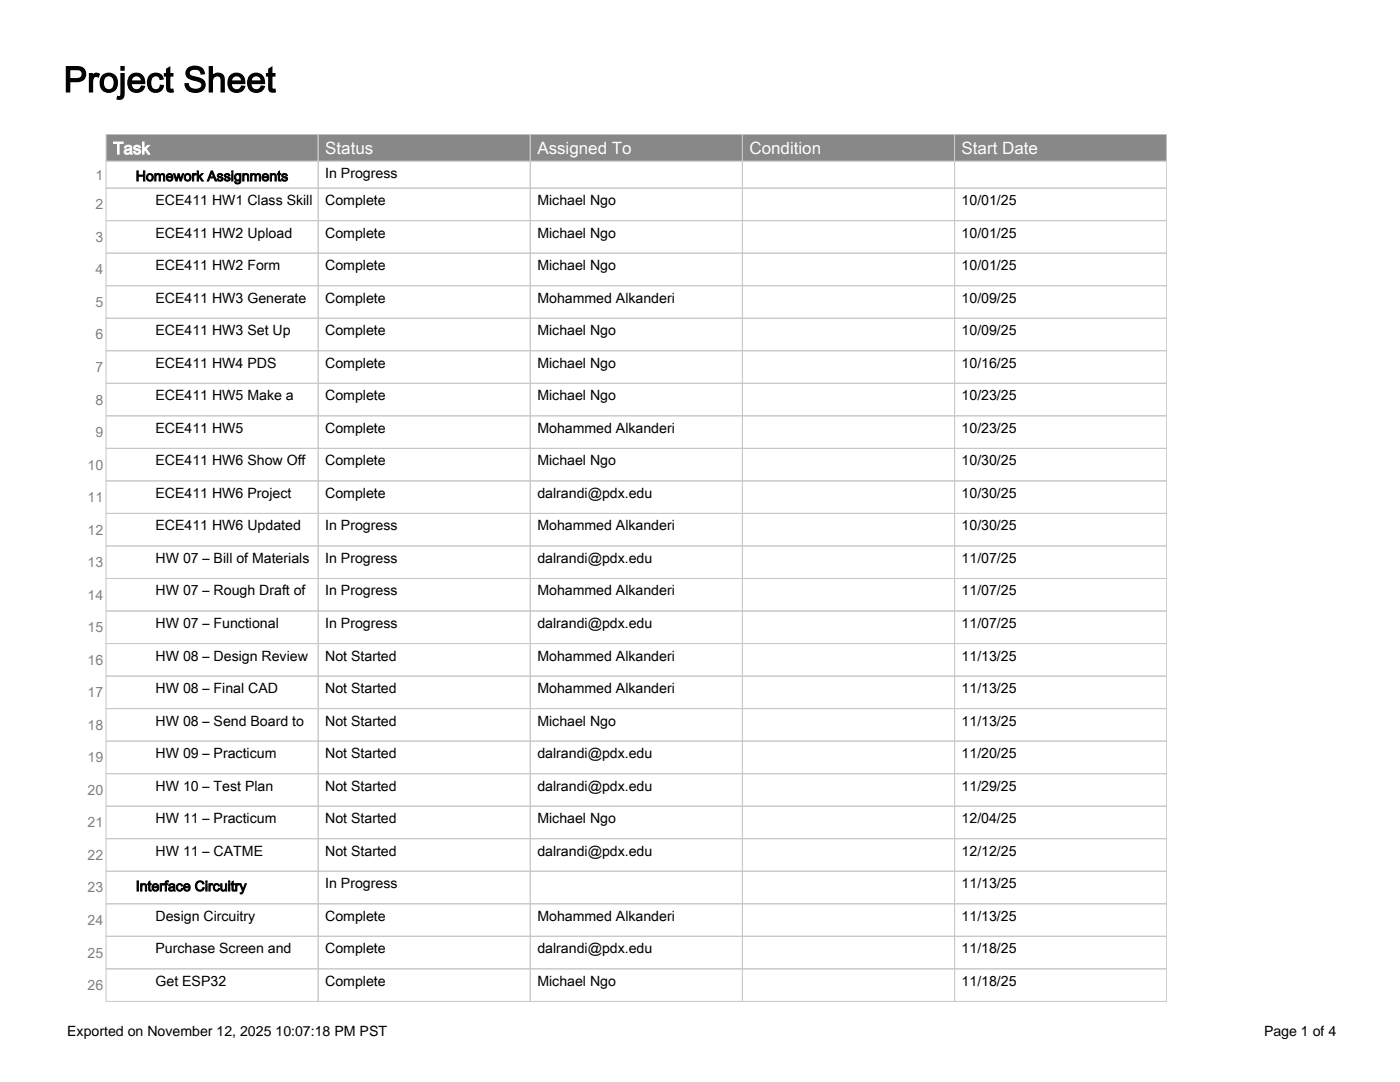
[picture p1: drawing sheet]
<svg xmlns="http://www.w3.org/2000/svg" width="279mm" height="216mm" viewBox="0 0 279 216" stroke-linecap="round" stroke-linejoin="round" font-family="sans-serif">
<defs><g id="words">
<text font-size="7.1" x="12.7" y="18.3">Project Sheet</text>
<g font-size="3.4" fill="#fff">
<text x="22.6" y="30.8">Task</text>
<text x="64.9" y="30.8">Status</text>
<text x="107.2" y="30.8">Assigned To</text>
<text x="149.6" y="30.8">Condition</text>
<text x="191.9" y="30.8">Start Date</text>
</g>
<g font-size="2.8" fill="#808080">
<text x="19" y="35.8">1</text>
<text x="19" y="41.8">2</text>
<text x="19" y="48.3">3</text>
<text x="19" y="54.8">4</text>
<text x="19" y="61.2">5</text>
<text x="19" y="67.7">6</text>
<text x="19" y="74.2">7</text>
<text x="19" y="80.7">8</text>
<text x="19" y="87.2">9</text>
<text x="17.5" y="93.7">10</text>
<text x="17.5" y="100.2">11</text>
<text x="17.5" y="106.7">12</text>
<text x="17.5" y="113.2">13</text>
<text x="17.5" y="119.7">14</text>
<text x="17.5" y="126.2">15</text>
<text x="17.5" y="132.6">16</text>
<text x="17.5" y="139.1">17</text>
<text x="17.5" y="145.6">18</text>
<text x="17.5" y="152.1">19</text>
<text x="17.5" y="158.6">20</text>
<text x="17.5" y="165.1">21</text>
<text x="17.5" y="171.6">22</text>
<text x="17.5" y="178.1">23</text>
<text x="17.5" y="184.6">24</text>
<text x="17.5" y="191.1">25</text>
<text x="17.5" y="197.6">26</text>
</g>
<g font-size="2.8">
<text x="64.9" y="35.6">In Progress</text>
<text x="27.1" y="36.1">Homework Assignments</text>
<text x="31" y="40.9">ECE411 HW1 Class Skill</text>
<text x="64.9" y="40.9">Complete</text>
<text x="107.2" y="40.9">Michael Ngo</text>
<text x="191.9" y="40.9">10/01/25</text>
<text x="31" y="47.4">ECE411 HW2 Upload</text>
<text x="64.9" y="47.4">Complete</text>
<text x="107.2" y="47.4">Michael Ngo</text>
<text x="191.9" y="47.4">10/01/25</text>
<text x="31" y="53.9">ECE411 HW2 Form</text>
<text x="64.9" y="53.9">Complete</text>
<text x="107.2" y="53.9">Michael Ngo</text>
<text x="191.9" y="53.9">10/01/25</text>
<text x="31" y="60.4">ECE411 HW3 Generate</text>
<text x="64.9" y="60.4">Complete</text>
<text x="107.2" y="60.4">Mohammed Alkanderi</text>
<text x="191.9" y="60.4">10/09/25</text>
<text x="31" y="66.9">ECE411 HW3 Set Up</text>
<text x="64.9" y="66.9">Complete</text>
<text x="107.2" y="66.9">Michael Ngo</text>
<text x="191.9" y="66.9">10/09/25</text>
<text x="31" y="73.4">ECE411 HW4 PDS</text>
<text x="64.9" y="73.4">Complete</text>
<text x="107.2" y="73.4">Michael Ngo</text>
<text x="191.9" y="73.4">10/16/25</text>
<text x="31" y="79.9">ECE411 HW5 Make a</text>
<text x="64.9" y="79.9">Complete</text>
<text x="107.2" y="79.9">Michael Ngo</text>
<text x="191.9" y="79.9">10/23/25</text>
<text x="31" y="86.4">ECE411 HW5</text>
<text x="64.9" y="86.4">Complete</text>
<text x="107.2" y="86.4">Mohammed Alkanderi</text>
<text x="191.9" y="86.4">10/23/25</text>
<text x="31" y="92.9">ECE411 HW6 Show Off</text>
<text x="64.9" y="92.9">Complete</text>
<text x="107.2" y="92.9">Michael Ngo</text>
<text x="191.9" y="92.9">10/30/25</text>
<text x="31" y="99.3">ECE411 HW6 Project</text>
<text x="64.9" y="99.3">Complete</text>
<text x="107.2" y="99.3">dalrandi@pdx.edu</text>
<text x="191.9" y="99.3">10/30/25</text>
<text x="31" y="105.8">ECE411 HW6 Updated</text>
<text x="64.9" y="105.8">In Progress</text>
<text x="107.2" y="105.8">Mohammed Alkanderi</text>
<text x="191.9" y="105.8">10/30/25</text>
<text x="31" y="112.3">HW 07 – Bill of Materials</text>
<text x="64.9" y="112.3">In Progress</text>
<text x="107.2" y="112.3">dalrandi@pdx.edu</text>
<text x="191.9" y="112.3">11/07/25</text>
<text x="31" y="118.8">HW 07 – Rough Draft of</text>
<text x="64.9" y="118.8">In Progress</text>
<text x="107.2" y="118.8">Mohammed Alkanderi</text>
<text x="191.9" y="118.8">11/07/25</text>
<text x="31" y="125.3">HW 07 – Functional</text>
<text x="64.9" y="125.3">In Progress</text>
<text x="107.2" y="125.3">dalrandi@pdx.edu</text>
<text x="191.9" y="125.3">11/07/25</text>
<text x="31" y="131.8">HW 08 – Design Review</text>
<text x="64.9" y="131.8">Not Started</text>
<text x="107.2" y="131.8">Mohammed Alkanderi</text>
<text x="191.9" y="131.8">11/13/25</text>
<text x="31" y="138.3">HW 08 – Final CAD</text>
<text x="64.9" y="138.3">Not Started</text>
<text x="107.2" y="138.3">Mohammed Alkanderi</text>
<text x="191.9" y="138.3">11/13/25</text>
<text x="31" y="144.8">HW 08 – Send Board to</text>
<text x="64.9" y="144.8">Not Started</text>
<text x="107.2" y="144.8">Michael Ngo</text>
<text x="191.9" y="144.8">11/13/25</text>
<text x="31" y="151.3">HW 09 – Practicum</text>
<text x="64.9" y="151.3">Not Started</text>
<text x="107.2" y="151.3">dalrandi@pdx.edu</text>
<text x="191.9" y="151.3">11/20/25</text>
<text x="31" y="157.8">HW 10 – Test Plan</text>
<text x="64.9" y="157.8">Not Started</text>
<text x="107.2" y="157.8">dalrandi@pdx.edu</text>
<text x="191.9" y="157.8">11/29/25</text>
<text x="31" y="164.3">HW 11 – Practicum</text>
<text x="64.9" y="164.3">Not Started</text>
<text x="107.2" y="164.3">Michael Ngo</text>
<text x="191.9" y="164.3">12/04/25</text>
<text x="31" y="170.7">HW 11 – CATME</text>
<text x="64.9" y="170.7">Not Started</text>
<text x="107.2" y="170.7">dalrandi@pdx.edu</text>
<text x="191.9" y="170.7">12/12/25</text>
<text x="27.1" y="177.8">Interface Circuitry</text>
<text x="64.9" y="177.2">In Progress</text>
<text x="191.9" y="177.2">11/13/25</text>
<text x="31" y="183.7">Design Circuitry</text>
<text x="64.9" y="183.7">Complete</text>
<text x="107.2" y="183.7">Mohammed Alkanderi</text>
<text x="191.9" y="183.7">11/13/25</text>
<text x="31" y="190.2">Purchase Screen and</text>
<text x="64.9" y="190.2">Complete</text>
<text x="107.2" y="190.2">dalrandi@pdx.edu</text>
<text x="191.9" y="190.2">11/18/25</text>
<text x="31" y="196.7">Get ESP32</text>
<text x="64.9" y="196.7">Complete</text>
<text x="107.2" y="196.7">Michael Ngo</text>
<text x="191.9" y="196.7">11/18/25</text>
<text x="13.4" y="206.7">Exported on November 12, 2025 10:07:18 PM PST</text>
<text x="252.3" y="206.7">Page 1 of 4</text>
</g>
</g></defs>
<g fill="#888">
<path d="M21.2 26.8h42.3v5.4h-42.3z"/>
<path d="M63.5 26.8h42.3v5.4h-42.3z"/>
<path d="M105.8 26.8h42.4v5.4h-42.4z"/>
<path d="M148.2 26.8h42.3v5.4h-42.3z"/>
<path d="M190.5 26.8h42.3v5.4h-42.3z"/>
</g>
<path d="M21.2 26.8h42.3v5.4h-42.3zM63.5 26.8h42.3v5.4h-42.3zM105.8 26.8h42.4v5.4h-42.4zM148.2 26.8h42.3v5.4h-42.3zM190.5 26.8h42.3v5.4h-42.3z" fill="none" stroke="#c8c8c8" stroke-width=".2"/>
<g fill="#fff">
<path d="M21.2 32.2h42.3v5.3h-42.3z"/>
<path d="M63.5 32.2h42.3v5.3h-42.3z"/>
<path d="M105.8 32.2h42.4v5.3h-42.4z"/>
<path d="M148.2 32.2h42.3v5.3h-42.3z"/>
<path d="M190.5 32.2h42.3v5.3h-42.3z"/>
<path d="M21.2 37.5h42.3v6.5h-42.3z"/>
<path d="M63.5 37.5h42.3v6.5h-42.3z"/>
<path d="M105.8 37.5h42.4v6.5h-42.4z"/>
<path d="M148.2 37.5h42.3v6.5h-42.3z"/>
<path d="M190.5 37.5h42.3v6.5h-42.3z"/>
<path d="M21.2 44h42.3v6.5h-42.3z"/>
<path d="M63.5 44h42.3v6.5h-42.3z"/>
<path d="M105.8 44h42.4v6.5h-42.4z"/>
<path d="M148.2 44h42.3v6.5h-42.3z"/>
<path d="M190.5 44h42.3v6.5h-42.3z"/>
<path d="M21.2 50.5h42.3v6.5h-42.3z"/>
<path d="M63.5 50.5h42.3v6.5h-42.3z"/>
<path d="M105.8 50.5h42.4v6.5h-42.4z"/>
<path d="M148.2 50.5h42.3v6.5h-42.3z"/>
<path d="M190.5 50.5h42.3v6.5h-42.3z"/>
<path d="M21.2 57h42.3v6.5h-42.3z"/>
<path d="M63.5 57h42.3v6.5h-42.3z"/>
<path d="M105.8 57h42.4v6.5h-42.4z"/>
<path d="M148.2 57h42.3v6.5h-42.3z"/>
<path d="M190.5 57h42.3v6.5h-42.3z"/>
<path d="M21.2 63.5h42.3v6.5h-42.3z"/>
<path d="M63.5 63.5h42.3v6.5h-42.3z"/>
<path d="M105.8 63.5h42.4v6.5h-42.4z"/>
<path d="M148.2 63.5h42.3v6.5h-42.3z"/>
<path d="M190.5 63.5h42.3v6.5h-42.3z"/>
<path d="M21.2 70h42.3v6.5h-42.3z"/>
<path d="M63.5 70h42.3v6.5h-42.3z"/>
<path d="M105.8 70h42.4v6.5h-42.4z"/>
<path d="M148.2 70h42.3v6.5h-42.3z"/>
<path d="M190.5 70h42.3v6.5h-42.3z"/>
<path d="M21.2 76.5h42.3v6.5h-42.3z"/>
<path d="M63.5 76.5h42.3v6.5h-42.3z"/>
<path d="M105.8 76.5h42.4v6.5h-42.4z"/>
<path d="M148.2 76.5h42.3v6.5h-42.3z"/>
<path d="M190.5 76.5h42.3v6.5h-42.3z"/>
<path d="M21.2 83h42.3v6.5h-42.3z"/>
<path d="M63.5 83h42.3v6.5h-42.3z"/>
<path d="M105.8 83h42.4v6.5h-42.4z"/>
<path d="M148.2 83h42.3v6.5h-42.3z"/>
<path d="M190.5 83h42.3v6.5h-42.3z"/>
<path d="M21.2 89.5h42.3v6.5h-42.3z"/>
<path d="M63.5 89.5h42.3v6.5h-42.3z"/>
<path d="M105.8 89.5h42.4v6.5h-42.4z"/>
<path d="M148.2 89.5h42.3v6.5h-42.3z"/>
<path d="M190.5 89.5h42.3v6.5h-42.3z"/>
<path d="M21.2 96h42.3v6.4h-42.3z"/>
<path d="M63.5 96h42.3v6.4h-42.3z"/>
<path d="M105.8 96h42.4v6.4h-42.4z"/>
<path d="M148.2 96h42.3v6.4h-42.3z"/>
<path d="M190.5 96h42.3v6.4h-42.3z"/>
<path d="M21.2 102.4h42.3v6.5h-42.3z"/>
<path d="M63.5 102.4h42.3v6.5h-42.3z"/>
<path d="M105.8 102.4h42.4v6.5h-42.4z"/>
<path d="M148.2 102.4h42.3v6.5h-42.3z"/>
<path d="M190.5 102.4h42.3v6.5h-42.3z"/>
<path d="M21.2 108.9h42.3v6.5h-42.3z"/>
<path d="M63.5 108.9h42.3v6.5h-42.3z"/>
<path d="M105.8 108.9h42.4v6.5h-42.4z"/>
<path d="M148.2 108.9h42.3v6.5h-42.3z"/>
<path d="M190.5 108.9h42.3v6.5h-42.3z"/>
<path d="M21.2 115.4h42.3v6.5h-42.3z"/>
<path d="M63.5 115.4h42.3v6.5h-42.3z"/>
<path d="M105.8 115.4h42.4v6.5h-42.4z"/>
<path d="M148.2 115.4h42.3v6.5h-42.3z"/>
<path d="M190.5 115.4h42.3v6.5h-42.3z"/>
<path d="M21.2 121.9h42.3v6.5h-42.3z"/>
<path d="M63.5 121.9h42.3v6.5h-42.3z"/>
<path d="M105.8 121.9h42.4v6.5h-42.4z"/>
<path d="M148.2 121.9h42.3v6.5h-42.3z"/>
<path d="M190.5 121.9h42.3v6.5h-42.3z"/>
<path d="M21.2 128.4h42.3v6.5h-42.3z"/>
<path d="M63.5 128.4h42.3v6.5h-42.3z"/>
<path d="M105.8 128.4h42.4v6.5h-42.4z"/>
<path d="M148.2 128.4h42.3v6.5h-42.3z"/>
<path d="M190.5 128.4h42.3v6.5h-42.3z"/>
<path d="M21.2 134.9h42.3v6.5h-42.3z"/>
<path d="M63.5 134.9h42.3v6.5h-42.3z"/>
<path d="M105.8 134.9h42.4v6.5h-42.4z"/>
<path d="M148.2 134.9h42.3v6.5h-42.3z"/>
<path d="M190.5 134.9h42.3v6.5h-42.3z"/>
<path d="M21.2 141.4h42.3v6.5h-42.3z"/>
<path d="M63.5 141.4h42.3v6.5h-42.3z"/>
<path d="M105.8 141.4h42.4v6.5h-42.4z"/>
<path d="M148.2 141.4h42.3v6.5h-42.3z"/>
<path d="M190.5 141.4h42.3v6.5h-42.3z"/>
<path d="M21.2 147.9h42.3v6.5h-42.3z"/>
<path d="M63.5 147.9h42.3v6.5h-42.3z"/>
<path d="M105.8 147.9h42.4v6.5h-42.4z"/>
<path d="M148.2 147.9h42.3v6.5h-42.3z"/>
<path d="M190.5 147.9h42.3v6.5h-42.3z"/>
<path d="M21.2 154.4h42.3v6.5h-42.3z"/>
<path d="M63.5 154.4h42.3v6.5h-42.3z"/>
<path d="M105.8 154.4h42.4v6.5h-42.4z"/>
<path d="M148.2 154.4h42.3v6.5h-42.3z"/>
<path d="M190.5 154.4h42.3v6.5h-42.3z"/>
<path d="M21.2 160.9h42.3v6.5h-42.3z"/>
<path d="M63.5 160.9h42.3v6.5h-42.3z"/>
<path d="M105.8 160.9h42.4v6.5h-42.4z"/>
<path d="M148.2 160.9h42.3v6.5h-42.3z"/>
<path d="M190.5 160.9h42.3v6.5h-42.3z"/>
<path d="M21.2 167.4h42.3v6.4h-42.3z"/>
<path d="M63.5 167.4h42.3v6.4h-42.3z"/>
<path d="M105.8 167.4h42.4v6.4h-42.4z"/>
<path d="M148.2 167.4h42.3v6.4h-42.3z"/>
<path d="M190.5 167.4h42.3v6.4h-42.3z"/>
<path d="M21.2 173.8h42.3v6.5h-42.3z"/>
<path d="M63.5 173.8h42.3v6.5h-42.3z"/>
<path d="M105.8 173.8h42.4v6.5h-42.4z"/>
<path d="M148.2 173.8h42.3v6.5h-42.3z"/>
<path d="M190.5 173.8h42.3v6.5h-42.3z"/>
<path d="M21.2 180.3h42.3v6.5h-42.3z"/>
<path d="M63.5 180.3h42.3v6.5h-42.3z"/>
<path d="M105.8 180.3h42.4v6.5h-42.4z"/>
<path d="M148.2 180.3h42.3v6.5h-42.3z"/>
<path d="M190.5 180.3h42.3v6.5h-42.3z"/>
<path d="M21.2 186.8h42.3v6.5h-42.3z"/>
<path d="M63.5 186.8h42.3v6.5h-42.3z"/>
<path d="M105.8 186.8h42.4v6.5h-42.4z"/>
<path d="M148.2 186.8h42.3v6.5h-42.3z"/>
<path d="M190.5 186.8h42.3v6.5h-42.3z"/>
<path d="M21.2 193.3h42.3v6.5h-42.3z"/>
<path d="M63.5 193.3h42.3v6.5h-42.3z"/>
<path d="M105.8 193.3h42.4v6.5h-42.4z"/>
<path d="M148.2 193.3h42.3v6.5h-42.3z"/>
<path d="M190.5 193.3h42.3v6.5h-42.3z"/>
</g>
<g fill="none" stroke="#c8c8c8" stroke-width=".2">
<path d="M21.2 32.2h42.3v5.3h-42.3zM21.2 37.5h42.3v6.5h-42.3zM63.5 32.2h42.3v5.3h-42.3zM63.5 37.5h42.3v6.5h-42.3zM105.8 32.2h42.4v5.3h-42.4zM105.8 37.5h42.4v6.5h-42.4zM148.2 32.2h42.3v5.3h-42.3zM148.2 37.5h42.3v6.5h-42.3zM190.5 32.2h42.3v5.3h-42.3zM190.5 37.5h42.3v6.5h-42.3zM21.2 44h42.3v6.5h-42.3zM21.2 50.5h42.3v6.5h-42.3z"/>
<path d="M21.2 57h42.3v6.5h-42.3zM63.5 44h42.3v6.5h-42.3zM63.5 50.5h42.3v6.5h-42.3zM63.5 57h42.3v6.5h-42.3zM105.8 44h42.4v6.5h-42.4zM105.8 50.5h42.4v6.5h-42.4zM105.8 57h42.4v6.5h-42.4zM148.2 44h42.3v6.5h-42.3zM148.2 50.5h42.3v6.5h-42.3zM148.2 57h42.3v6.5h-42.3zM190.5 44h42.3v6.5h-42.3zM190.5 50.5h42.3v6.5h-42.3z"/>
<path d="M190.5 57h42.3v6.5h-42.3zM21.2 63.5h42.3v6.5h-42.3zM21.2 70h42.3v6.5h-42.3zM21.2 76.5h42.3v6.5h-42.3zM63.5 63.5h42.3v6.5h-42.3zM63.5 70h42.3v6.5h-42.3zM63.5 76.5h42.3v6.5h-42.3zM105.8 63.5h42.4v6.5h-42.4zM105.8 70h42.4v6.5h-42.4zM105.8 76.5h42.4v6.5h-42.4zM148.2 63.5h42.3v6.5h-42.3zM148.2 70h42.3v6.5h-42.3z"/>
<path d="M148.2 76.5h42.3v6.5h-42.3zM190.5 63.5h42.3v6.5h-42.3zM190.5 70h42.3v6.5h-42.3zM190.5 76.5h42.3v6.5h-42.3zM21.2 83h42.3v6.5h-42.3zM21.2 89.5h42.3v6.5h-42.3zM21.2 96h42.3v6.4h-42.3zM63.5 83h42.3v6.5h-42.3zM63.5 89.5h42.3v6.5h-42.3zM63.5 96h42.3v6.4h-42.3zM105.8 83h42.4v6.5h-42.4zM105.8 89.5h42.4v6.5h-42.4z"/>
<path d="M105.8 96h42.4v6.4h-42.4zM148.2 83h42.3v6.5h-42.3zM148.2 89.5h42.3v6.5h-42.3zM148.2 96h42.3v6.4h-42.3zM190.5 83h42.3v6.5h-42.3zM190.5 89.5h42.3v6.5h-42.3zM190.5 96h42.3v6.4h-42.3zM21.2 102.4h42.3v6.5h-42.3zM21.2 108.9h42.3v6.5h-42.3zM21.2 115.4h42.3v6.5h-42.3zM63.5 102.4h42.3v6.5h-42.3zM63.5 108.9h42.3v6.5h-42.3z"/>
<path d="M63.5 115.4h42.3v6.5h-42.3zM105.8 102.4h42.4v6.5h-42.4zM105.8 108.9h42.4v6.5h-42.4zM105.8 115.4h42.4v6.5h-42.4zM148.2 102.4h42.3v6.5h-42.3zM148.2 108.9h42.3v6.5h-42.3zM148.2 115.4h42.3v6.5h-42.3zM190.5 102.4h42.3v6.5h-42.3zM190.5 108.9h42.3v6.5h-42.3zM190.5 115.4h42.3v6.5h-42.3zM21.2 121.9h42.3v6.5h-42.3zM21.2 128.4h42.3v6.5h-42.3z"/>
<path d="M21.2 134.9h42.3v6.5h-42.3zM63.5 121.9h42.3v6.5h-42.3zM63.5 128.4h42.3v6.5h-42.3zM63.5 134.9h42.3v6.5h-42.3zM105.8 121.9h42.4v6.5h-42.4zM105.8 128.4h42.4v6.5h-42.4zM105.8 134.9h42.4v6.5h-42.4zM148.2 121.9h42.3v6.5h-42.3zM148.2 128.4h42.3v6.5h-42.3zM148.2 134.9h42.3v6.5h-42.3zM190.5 121.9h42.3v6.5h-42.3zM190.5 128.4h42.3v6.5h-42.3z"/>
<path d="M190.5 134.9h42.3v6.5h-42.3zM21.2 141.4h42.3v6.5h-42.3zM21.2 147.9h42.3v6.5h-42.3zM21.2 154.4h42.3v6.5h-42.3zM63.5 141.4h42.3v6.5h-42.3zM63.5 147.9h42.3v6.5h-42.3zM63.5 154.4h42.3v6.5h-42.3zM105.8 141.4h42.4v6.5h-42.4zM105.8 147.9h42.4v6.5h-42.4zM105.8 154.4h42.4v6.5h-42.4zM148.2 141.4h42.3v6.5h-42.3zM148.2 147.9h42.3v6.5h-42.3z"/>
<path d="M148.2 154.4h42.3v6.5h-42.3zM190.5 141.4h42.3v6.5h-42.3zM190.5 147.9h42.3v6.5h-42.3zM190.5 154.4h42.3v6.5h-42.3zM21.2 160.9h42.3v6.5h-42.3zM21.2 167.4h42.3v6.4h-42.3zM21.2 173.8h42.3v6.5h-42.3zM63.5 160.9h42.3v6.5h-42.3zM63.5 167.4h42.3v6.4h-42.3zM63.5 173.8h42.3v6.5h-42.3zM105.8 160.9h42.4v6.5h-42.4zM105.8 167.4h42.4v6.4h-42.4z"/>
<path d="M105.8 173.8h42.4v6.5h-42.4zM148.2 160.9h42.3v6.5h-42.3zM148.2 167.4h42.3v6.4h-42.3zM148.2 173.8h42.3v6.5h-42.3zM190.5 160.9h42.3v6.5h-42.3zM190.5 167.4h42.3v6.4h-42.3zM190.5 173.8h42.3v6.5h-42.3zM21.2 180.3h42.3v6.5h-42.3zM21.2 186.8h42.3v6.5h-42.3zM21.2 193.3h42.3v6.5h-42.3zM63.5 180.3h42.3v6.5h-42.3zM63.5 186.8h42.3v6.5h-42.3z"/>
<path d="M63.5 193.3h42.3v6.5h-42.3zM105.8 180.3h42.4v6.5h-42.4zM105.8 186.8h42.4v6.5h-42.4zM105.8 193.3h42.4v6.5h-42.4zM148.2 180.3h42.3v6.5h-42.3zM148.2 186.8h42.3v6.5h-42.3zM148.2 193.3h42.3v6.5h-42.3zM190.5 180.3h42.3v6.5h-42.3zM190.5 186.8h42.3v6.5h-42.3zM190.5 193.3h42.3v6.5h-42.3z"/>
</g>
<use href="#words"/>
</svg>
